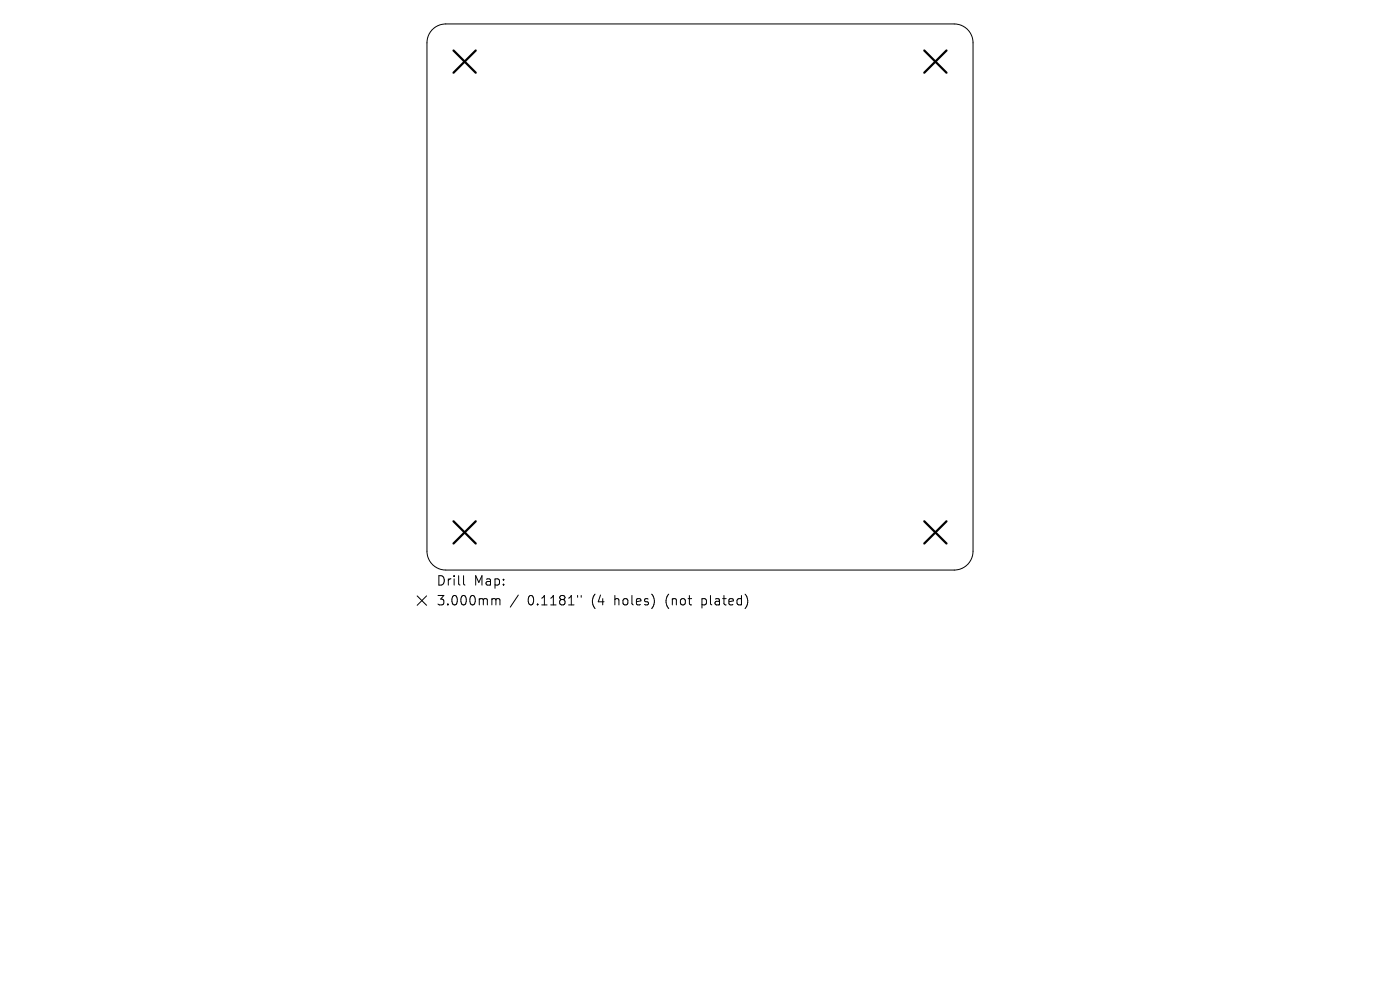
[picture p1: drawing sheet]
<svg xmlns="http://www.w3.org/2000/svg" width="297mm" height="210mm" viewBox="0 0 297 210" stroke-linecap="round" stroke-linejoin="round" font-family="sans-serif">
<defs><g id="words">
<g font-size="2.8">
<text x="92.5" y="124.5">Drill</text>
<text x="100.5" y="124.5">Map:</text>
<text x="92.5" y="128.7">3.000mm</text>
<text x="111.9" y="128.7">0.1181&quot;</text>
<text x="125.7" y="128.7">(4</text>
<text x="130.6" y="128.7">holes)</text>
<text x="141.7" y="128.7">(not</text>
<text x="149.5" y="128.7">plated)</text>
</g>
</g></defs>
<path d="M91.7 6.3l1.2-.8 1.7-.4h107.8a4 4 0 0 1 4 4v107.8a4 4 0 0 1-4 4h-107.8a4 4 0 0 1-4-4v-107.8l.3-1.5zM88.5 126.4l2 2M90.5 126.4l-2 2M98.3 122.1v1.7l.3 .3M104.6 127l.5 .1 .1 .2M105.2 127.3l.3-.3 .5 .1 .1 1.2M105.2 127.3v1M110 126.2l-1.8 2.6M122.5 126.3v.4M123.3 126.3v.4" fill="none" stroke="#000" stroke-width=".21"/>
<path d="M96.2 10.7l4.7 4.7M100.9 10.7l-4.7 4.7M196.1 10.7l4.7 4.7M200.8 10.7l-4.7 4.7M96.2 110.6l4.7 4.7M100.9 110.6l-4.7 4.7M196.1 110.6l4.7 4.7M200.8 110.6l-4.7 4.7" fill="none" stroke="#000" stroke-width=".47"/>
<use href="#words"/>
</svg>
